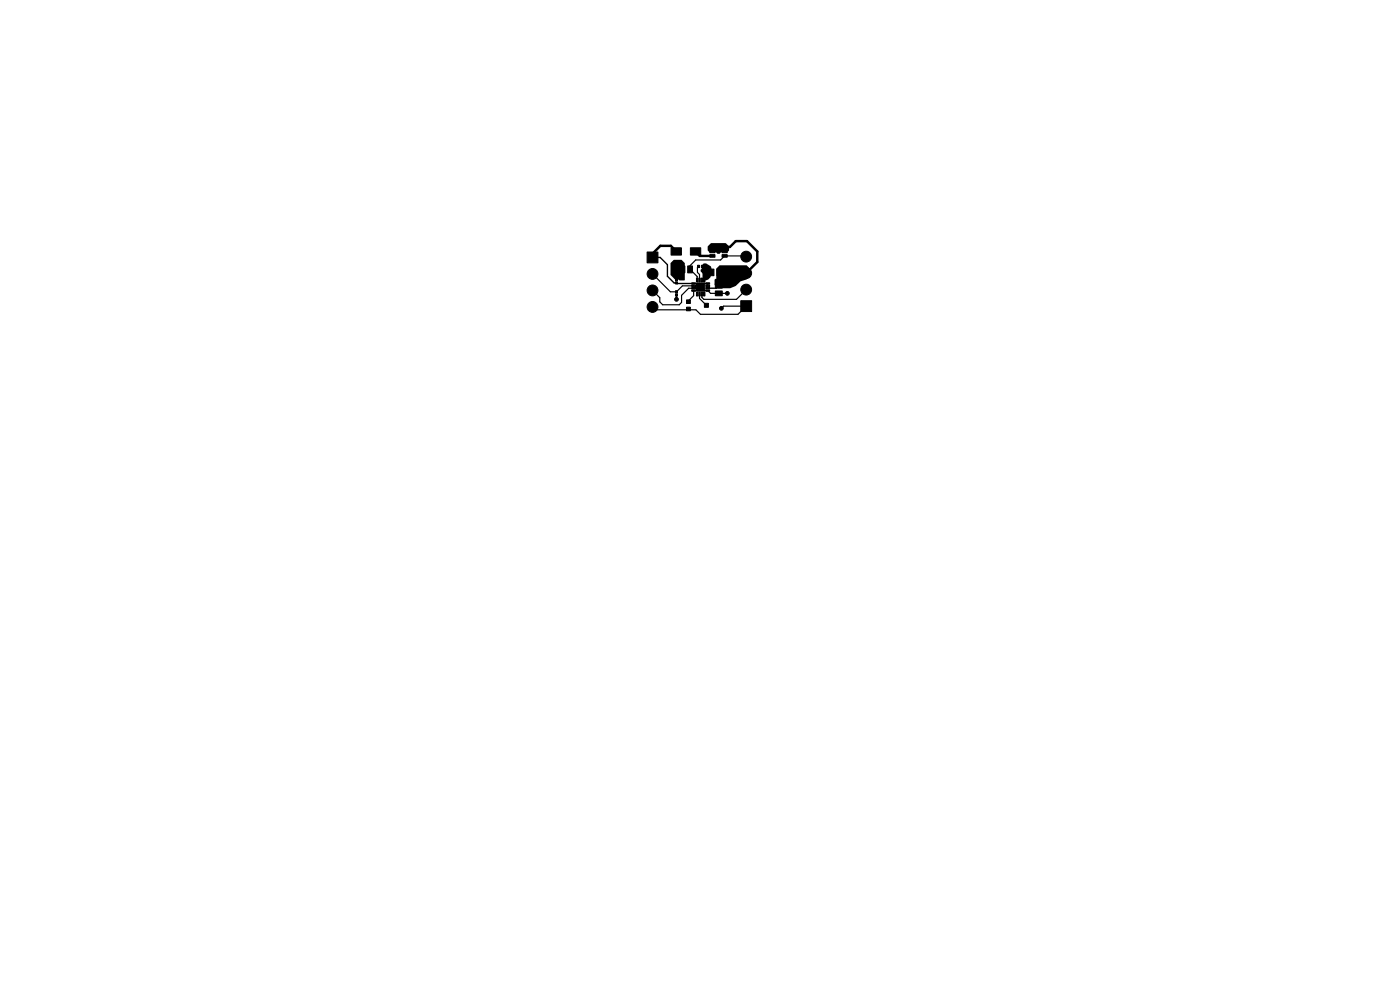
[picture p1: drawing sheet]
<svg xmlns="http://www.w3.org/2000/svg" width="297mm" height="210mm" viewBox="0 0 297 210" stroke-linecap="round" stroke-linejoin="round" font-family="sans-serif">
<g fill="#000" stroke="#000" stroke-width=".21">
<path d="M137.3 53.5h2.3v2.3h-2.3zM142.4 52.6h2.2v1.5h-2.2zM143.3 59.8h.4v.5h-.4zM143.3 59.1h.4v.5h-.4zM144.3 56.4h1v1.5h-1zM146.5 52.6h2.2v1.5h-2.2zM145.9 56.4h1v1.5h-1zM147.8 59h.2v.8h-.2zM148 56.3h.4v.5h-.4zM148.2 59h.4v.8h-.4zM148.8 59h.2v.8h-.2zM148.8 56.3h.4v.5h-.4z"/>
<path d="M149.2 59h.4v.8h-.4zM150.3 57.1h1.2v1.4h-1.2zM150.6 52.1h1.1v.6h-1.1zM150.6 53.1h1.1v.5h-1.1zM150.6 54h1.1v.6h-1.1zM152.1 57.1h1.1v1.4h-1.1zM153.2 54h1.1v.6h-1.1zM153.2 53.1h1.1v.5h-1.1zM153.2 52.1h1.1v.6h-1.1zM143.3 61.7h.4v.4h-.4zM143.3 62.3h.4v.5h-.4zM145.6 65.2h.9v.7h-.9z"/>
<path d="M145.6 63.6h.9v.8h-.9zM146.8 60h.8v.3h-.8zM146.8 60.5h.8v.3h-.8zM146.8 61h.8v.3h-.8zM146.8 61.5h.8v.3h-.8zM147.8 62h.2v.8h-.2zM147.8 60h1.7v1.8h-1.7zM148.2 62h.4v.8h-.4zM148.8 62h.2v.8h-.2zM149.2 62h.4v.8h-.4zM149.4 64.3h.9v.9h-.9zM149.8 61.5h.8v.3h-.8z"/>
<path d="M149.8 61h.8v.3h-.8zM149.8 60.5h.8v.3h-.8zM149.8 60h.8v.3h-.8zM151.8 60.1h1.4v1h-1.4zM151.8 61.7h1.4v1h-1.4zM157.2 63.8h2.3v2.3h-2.3z"/>
<circle cx="138.4" cy="58.1" r="1.15"/>
<circle cx="143.5" cy="57.2" r=".4"/>
<circle cx="158.3" cy="57.9" r="1.15"/>
<circle cx="158.3" cy="54.4" r="1.15"/>
<circle cx="138.4" cy="65.1" r="1.15"/>
<circle cx="138.4" cy="61.6" r="1.15"/>
<circle cx="143.5" cy="63.5" r=".4"/>
<circle cx="148.1" cy="61.2" r=".3"/>
<circle cx="148.1" cy="60.5" r=".3"/>
<circle cx="149" cy="60.6" r=".3"/>
<circle cx="149" cy="61.3" r=".3"/>
<circle cx="153" cy="65.4" r=".4"/>
<circle cx="154.3" cy="62.2" r=".4"/>
<circle cx="158.3" cy="61.4" r="1.15"/>
</g>
<path d="M138.4 58.1l3.8 3.8h1.3l1.3-1.3h2.4M148.2 56.5l-.2 .2v1.1l.4 .4v1.2M148.9 59.4h.5M158.3 54.4l-.1-.1h-4.5l-.8 .9h-5.3l-1.2 1.1v.9l1.5 1.5v.7M138.4 65.1l.6 .6h8.6l1 1h8l1.7-1.8h-4.8l-.5 .5M147.2 61.1h-1.1l-1.5 1.6v1.4l-.5 .6h-3.5l-.6-.7v-.9l-1.6-1.5M147.2 61.6v1.1l-1.2 1.1M148.4 62.4v.9l1.5 1.5M150.2 60.6v-.5h-.8l-.8 .8 .8 .7h.8l.5 .6h3.6M158.3 61.4l-2.1 2.1h-6.9l-.4-.4v-.7" fill="none" stroke="#000" stroke-width=".25"/>
<path d="M143.5 62.6v.9" fill="none" stroke="#000" stroke-width=".35"/>
<path d="M143.5 53.3l-1.2-1.1h-2.2l-1.7 1.6v.8M147.5 53.3l1 1h2.6M153.7 52.4h1.2l1.2-1.2h2.4l2.2 2.1v2.3l-2.4 2.3" fill="none" stroke="#000" stroke-width=".52"/>
<path d="M138.4 54.6h1.7l1.5 1.6v2.4l1.4 1.4 4.2 .1M152.5 60.6l-.5 .5h-1.8" fill="none" stroke="#000" stroke-width=".29"/>
<path d="M142.3 55.8l.7-.7h1.6l.6 .7v3.7h-1l-.4-.2h-.6l-.9-.9zM149.3 55.9h.5l1 .6 .3 1.3-.4 1-.4 .5-1.1 .2-.1-.1-.1-1.3-.2-.3a.62 .62 0 0 1 .1-1v-.5zM150.2 52.2l.7-.6h3l.8 .7v.8l-.4 .4h-1.2l-.4 .3h-.5l-.4-.3h-1.3l-.4-.4zM152.6 56.3h5.8l.7 .7v1.3l-.7 1a3.1 3.1 0 0 0-2.3 1.4l-1.2 .5h-2.6l-.7-.7v-1.2l.4-.1v-2.2z" fill="#000"/>
</svg>
